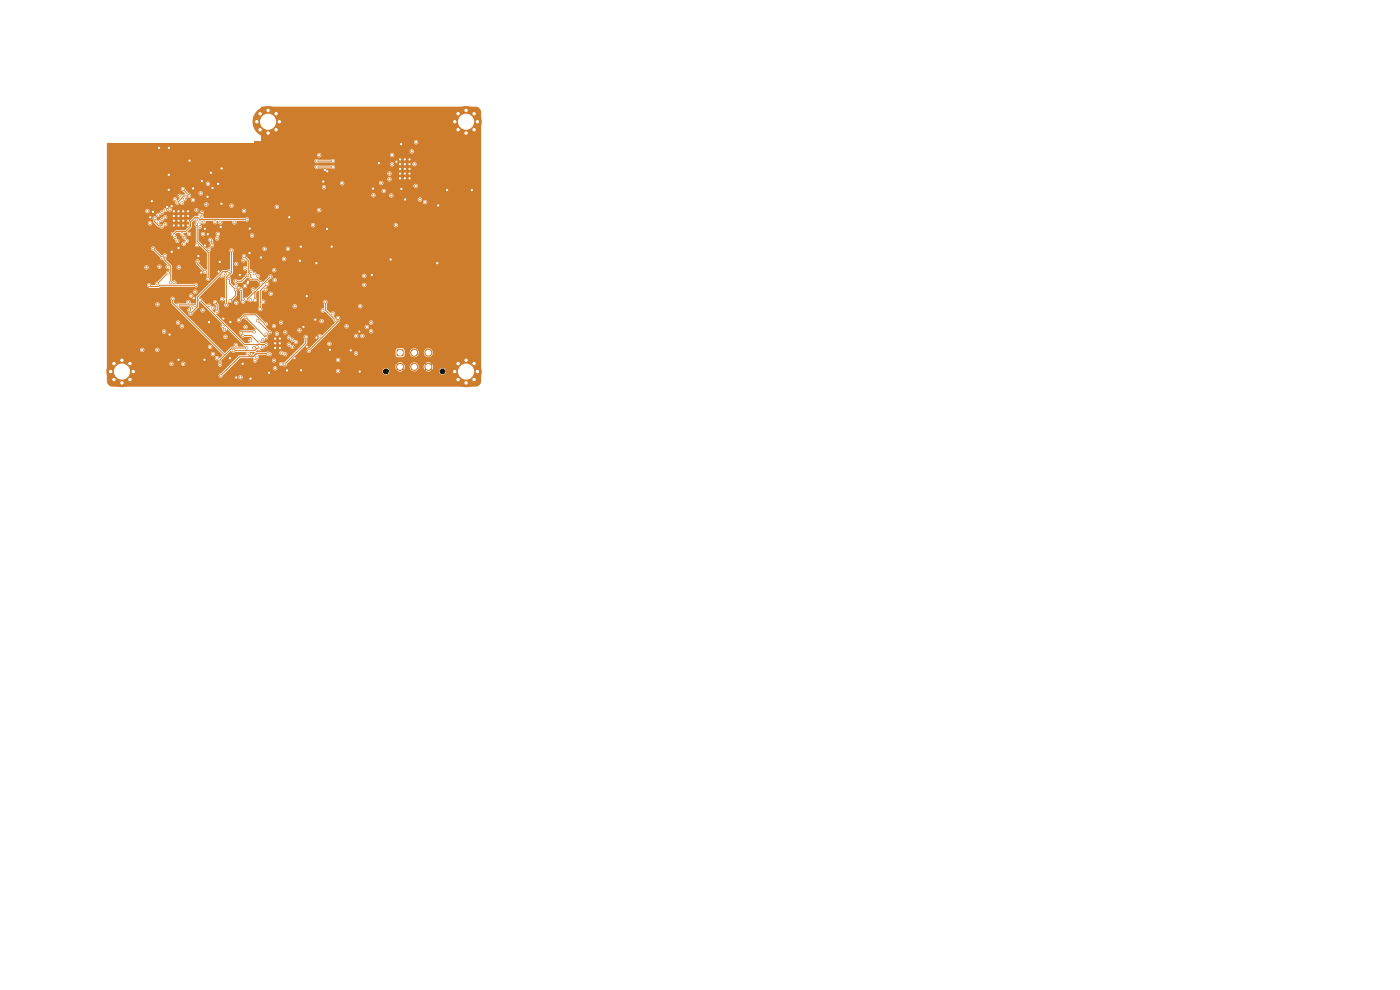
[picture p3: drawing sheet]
<svg xmlns="http://www.w3.org/2000/svg" width="297mm" height="210mm" viewBox="0 0 297 210" stroke-linecap="round" stroke-linejoin="round" font-family="sans-serif">
<g fill="#ce7d2c" stroke="#ce7d2c" stroke-width=".21">
<circle cx="96.5" cy="78.8" r=".4"/>
<circle cx="97.2" cy="77.1" r=".4"/>
<circle cx="97.2" cy="80.5" r=".4"/>
<circle cx="98.9" cy="76.4" r=".4"/>
<circle cx="98.9" cy="78.8" r="3.2"/>
<circle cx="98.9" cy="81.2" r=".4"/>
<circle cx="100.6" cy="77.1" r=".4"/>
<circle cx="100.6" cy="80.5" r=".4"/>
<circle cx="101.3" cy="78.8" r=".4"/>
<circle cx="54.5" cy="25.8" r=".4"/>
<circle cx="55.2" cy="24.1" r=".4"/>
<circle cx="55.2" cy="27.5" r=".4"/>
<circle cx="56.9" cy="23.4" r=".4"/>
<circle cx="56.9" cy="25.8" r="3.2"/>
<circle cx="56.9" cy="28.2" r=".4"/>
<circle cx="58.6" cy="24.1" r=".4"/>
<circle cx="58.6" cy="27.5" r=".4"/>
<circle cx="59.3" cy="25.8" r=".4"/>
<circle cx="23.5" cy="78.8" r=".4"/>
<circle cx="24.2" cy="77.1" r=".4"/>
<circle cx="24.2" cy="80.5" r=".4"/>
<circle cx="25.9" cy="76.4" r=".4"/>
<circle cx="25.9" cy="78.8" r="3.2"/>
<circle cx="25.9" cy="81.2" r=".4"/>
<circle cx="27.6" cy="77.1" r=".4"/>
<circle cx="27.6" cy="80.5" r=".4"/>
<circle cx="28.3" cy="78.8" r=".4"/>
</g>
<path d="M84.2 74.1h1.4v1.4h-1.4z" fill="#ce7d2c"/>
<g fill="#ce7d2c" stroke="#ce7d2c" stroke-width=".21">
<circle cx="87.9" cy="74.8" r=".75"/>
<circle cx="90.9" cy="74.8" r=".75"/>
<circle cx="84.9" cy="77.8" r=".75"/>
<circle cx="87.9" cy="77.8" r=".75"/>
<circle cx="90.9" cy="77.8" r=".75"/>
<circle cx="96.5" cy="25.8" r=".4"/>
<circle cx="97.2" cy="24.1" r=".4"/>
<circle cx="97.2" cy="27.5" r=".4"/>
<circle cx="98.9" cy="23.4" r=".4"/>
<circle cx="98.9" cy="25.8" r="3.2"/>
<circle cx="98.9" cy="28.2" r=".4"/>
<circle cx="100.6" cy="24.1" r=".4"/>
<circle cx="100.6" cy="27.5" r=".4"/>
<circle cx="101.3" cy="25.8" r=".4"/>
<circle cx="56.5" cy="70.9" r=".25"/>
<circle cx="62" cy="73.6" r=".22"/>
<circle cx="80.4" cy="34.6" r=".25"/>
<circle cx="68.9" cy="36.1" r=".25"/>
<circle cx="46.6" cy="55.6" r=".25"/>
<circle cx="86.9" cy="37.8" r=".25"/>
<circle cx="84.9" cy="37.8" r=".25"/>
<circle cx="67.1" cy="71.6" r=".25"/>
<circle cx="52.5" cy="60.1" r=".25"/>
<circle cx="43.5" cy="52.1" r=".25"/>
<circle cx="36.9" cy="44.8" r=".25"/>
<circle cx="61.4" cy="46.1" r=".25"/>
<circle cx="36.9" cy="46.8" r=".25"/>
<circle cx="82.9" cy="55.1" r=".25"/>
<circle cx="74.4" cy="74.3" r=".25"/>
<circle cx="38.9" cy="45.8" r=".25"/>
<circle cx="59.4" cy="72.8" r=".25"/>
<circle cx="37.9" cy="52.6" r=".25"/>
<circle cx="37.9" cy="47.8" r=".25"/>
<circle cx="39.9" cy="44.8" r=".25"/>
<circle cx="78.9" cy="58.3" r=".25"/>
<circle cx="65.1" cy="62.8" r=".25"/>
<circle cx="35.8" cy="31.4" r=".25"/>
<circle cx="85.9" cy="33.8" r=".25"/>
<circle cx="59.4" cy="71.8" r=".25"/>
<circle cx="85.9" cy="34.8" r=".25"/>
<circle cx="46.4" cy="57.6" r=".25"/>
<circle cx="45.1" cy="39.9" r=".25"/>
<circle cx="33.8" cy="31.4" r=".25"/>
<circle cx="58.4" cy="72.8" r=".25"/>
<circle cx="39.9" cy="46.8" r=".25"/>
<circle cx="85.9" cy="35.8" r=".25"/>
<circle cx="44" cy="41.7" r=".25"/>
<circle cx="46.3" cy="39" r=".25"/>
<circle cx="55.4" cy="54.6" r=".25"/>
<circle cx="63.9" cy="78.6" r=".25"/>
<circle cx="39.9" cy="45.8" r=".25"/>
<circle cx="63.8" cy="52.3" r=".25"/>
<circle cx="85.1" cy="40.1" r=".25"/>
<circle cx="44.1" cy="49.7" r=".25"/>
<circle cx="35.8" cy="37.1" r=".25"/>
<circle cx="36" cy="71" r=".25"/>
<circle cx="38.9" cy="47.8" r=".25"/>
<circle cx="100.1" cy="40.3" r=".25"/>
<circle cx="50.1" cy="80.1" r=".25"/>
<circle cx="53.1" cy="80.3" r=".25"/>
<circle cx="42.1" cy="54.3" r=".25"/>
<circle cx="41" cy="40" r=".25"/>
<circle cx="59.4" cy="73.8" r=".25"/>
<circle cx="36.9" cy="47.8" r=".25"/>
<circle cx="58.4" cy="73.8" r=".25"/>
<circle cx="41.1" cy="63.3" r=".25"/>
<circle cx="85.9" cy="36.8" r=".25"/>
<circle cx="68.6" cy="38.5" r=".25"/>
<circle cx="70.4" cy="52.3" r=".25"/>
<circle cx="86.9" cy="34.8" r=".25"/>
<circle cx="84.9" cy="34.8" r=".25"/>
<circle cx="50.6" cy="61" r=".25"/>
<circle cx="38.9" cy="46.8" r=".25"/>
<circle cx="60.9" cy="78.6" r=".25"/>
<circle cx="69.4" cy="48.6" r=".25"/>
<circle cx="84.9" cy="36.8" r=".25"/>
<circle cx="86.9" cy="35.8" r=".25"/>
<circle cx="42.7" cy="57.8" r=".25"/>
<circle cx="47.4" cy="67.6" r=".25"/>
<circle cx="62.5" cy="76" r=".25"/>
<circle cx="50.9" cy="58.3" r=".25"/>
<circle cx="92.8" cy="55.8" r=".25"/>
<circle cx="52.6" cy="59.8" r=".25"/>
<circle cx="38.9" cy="44.8" r=".25"/>
<circle cx="40.2" cy="34.1" r=".25"/>
<circle cx="46.8" cy="48.1" r=".25"/>
<circle cx="37.9" cy="46.8" r=".25"/>
<circle cx="32.5" cy="44.9" r=".25"/>
<circle cx="85.1" cy="30.6" r=".25"/>
<circle cx="47" cy="35.7" r=".25"/>
<circle cx="53" cy="48.5" r=".25"/>
<circle cx="31.9" cy="46.1" r=".25"/>
<circle cx="85.9" cy="37.8" r=".25"/>
<circle cx="36.9" cy="45.8" r=".25"/>
<circle cx="37.9" cy="76.3" r=".25"/>
<circle cx="84.9" cy="33.8" r=".25"/>
<circle cx="76.2" cy="70.3" r=".22"/>
<circle cx="63.6" cy="55.3" r=".25"/>
<circle cx="86" cy="42.3" r=".25"/>
<circle cx="53.4" cy="75.1" r=".22"/>
<circle cx="35.5" cy="43.9" r=".25"/>
<circle cx="64.4" cy="69.3" r=".25"/>
<circle cx="43.5" cy="48.5" r=".25"/>
<circle cx="76.3" cy="78.8" r=".25"/>
<circle cx="48.9" cy="68.3" r=".25"/>
<circle cx="35.8" cy="40.3" r=".25"/>
<circle cx="47" cy="43.2" r=".25"/>
<circle cx="48.8" cy="76" r=".25"/>
<circle cx="39.9" cy="47.8" r=".25"/>
<circle cx="94.8" cy="40.3" r=".25"/>
<circle cx="37.9" cy="44.8" r=".25"/>
<circle cx="84.1" cy="34.3" r=".25"/>
<circle cx="36.4" cy="53.4" r=".25"/>
<circle cx="93" cy="43.6" r=".25"/>
<circle cx="44.7" cy="36.7" r=".25"/>
<circle cx="32.2" cy="42.7" r=".25"/>
<circle cx="42.8" cy="38.4" r=".25"/>
<circle cx="69.4" cy="36.3" r=".25"/>
<circle cx="65.1" cy="73.5" r=".25"/>
<circle cx="43.4" cy="76.3" r=".25"/>
<circle cx="70" cy="74.2" r=".25"/>
<circle cx="52.9" cy="53.7" r=".25"/>
<circle cx="67.1" cy="55.8" r=".25"/>
<circle cx="44.3" cy="68.3" r=".25"/>
<circle cx="37.9" cy="45.8" r=".25"/>
<circle cx="58.4" cy="71.8" r=".25"/>
<circle cx="86.9" cy="36.8" r=".25"/>
<circle cx="57.1" cy="79.1" r=".25"/>
<circle cx="86.9" cy="33.8" r=".25"/>
<circle cx="51.5" cy="77.2" r=".25"/>
<circle cx="84.9" cy="35.8" r=".25"/>
<circle cx="66.9" cy="67.8" r=".25"/>
<circle cx="36.4" cy="43.7" r=".25"/>
<circle cx="79.1" cy="40" r=".25"/>
<circle cx="67.7" cy="32.9" r=".25"/>
<circle cx="40.2" cy="65.8" r=".25"/>
<circle cx="62" cy="72.1" r=".23"/>
<circle cx="58.2" cy="57.3" r=".25"/>
<circle cx="45.2" cy="75.1" r=".25"/>
<circle cx="41.4" cy="61.9" r=".25"/>
<circle cx="46" cy="76" r=".25"/>
<circle cx="61.1" cy="52.8" r=".25"/>
<circle cx="40.6" cy="62.7" r=".25"/>
<circle cx="32.5" cy="52.7" r=".25"/>
<circle cx="63.5" cy="70.1" r=".25"/>
<circle cx="43" cy="65.8" r=".25"/>
<circle cx="57.4" cy="58.7" r=".25"/>
<circle cx="60.3" cy="54.9" r=".25"/>
<circle cx="34.4" cy="54.7" r=".25"/>
<circle cx="52.2" cy="63.4" r=".25"/>
<circle cx="54.1" cy="63.6" r=".25"/>
<circle cx="67.7" cy="44.6" r=".25"/>
<circle cx="42.4" cy="48.1" r=".22"/>
<circle cx="83.2" cy="32.9" r=".25"/>
<circle cx="77.3" cy="60.5" r=".25"/>
<circle cx="37.9" cy="56.7" r=".25"/>
<circle cx="76.4" cy="65" r=".25"/>
<circle cx="83.2" cy="34.9" r=".25"/>
<circle cx="77.3" cy="58.5" r=".25"/>
<circle cx="57.4" cy="62.3" r=".25"/>
<circle cx="62.5" cy="65" r=".25"/>
<circle cx="45.6" cy="64.1" r=".25"/>
<circle cx="44.4" cy="64.8" r=".22"/>
<circle cx="46.1" cy="66.1" r=".25"/>
<circle cx="58.3" cy="59.4" r=".25"/>
<circle cx="58.1" cy="69.2" r=".22"/>
<circle cx="57.2" cy="70.5" r=".23"/>
<circle cx="54.7" cy="68" r=".25"/>
<circle cx="41.7" cy="47.6" r=".23"/>
<circle cx="56.5" cy="71.6" r=".22"/>
<circle cx="44.2" cy="59.1" r=".25"/>
<circle cx="52.1" cy="67.3" r=".25"/>
<circle cx="55.7" cy="72.1" r=".23"/>
<circle cx="34.3" cy="45.1" r=".22"/>
<circle cx="56.1" cy="52.8" r=".25"/>
<circle cx="55.8" cy="64" r=".25"/>
<circle cx="46.1" cy="50.6" r=".25"/>
<circle cx="56.3" cy="61.4" r=".25"/>
<circle cx="51.5" cy="71.2" r=".25"/>
<circle cx="34.3" cy="46.6" r=".23"/>
<circle cx="33.8" cy="56.6" r=".25"/>
<circle cx="55" cy="72.6" r=".22"/>
<circle cx="37" cy="59.9" r=".25"/>
<circle cx="35.6" cy="56.6" r=".25"/>
<circle cx="42.4" cy="63.6" r=".25"/>
<circle cx="35.1" cy="46.1" r=".22"/>
<circle cx="56.5" cy="73.1" r=".22"/>
<circle cx="54.5" cy="73.6" r=".25"/>
<circle cx="49.5" cy="74.4" r=".25"/>
<circle cx="33.6" cy="45.6" r=".23"/>
<circle cx="55.7" cy="73.6" r=".22"/>
<circle cx="36.2" cy="59.9" r=".25"/>
<circle cx="52.3" cy="73.8" r=".25"/>
<circle cx="46.7" cy="77.3" r=".25"/>
<circle cx="36.6" cy="63.4" r=".25"/>
<circle cx="35" cy="54.2" r=".25"/>
<circle cx="35.1" cy="47.6" r=".22"/>
<circle cx="55" cy="74.1" r=".23"/>
<circle cx="46.8" cy="79.7" r=".25"/>
<circle cx="42.8" cy="45.1" r=".22"/>
<circle cx="49.1" cy="53.1" r=".25"/>
<circle cx="47.6" cy="69.9" r=".25"/>
<circle cx="52.6" cy="75" r=".25"/>
<circle cx="56.8" cy="75" r=".25"/>
<circle cx="48" cy="64.7" r=".25"/>
<circle cx="57.2" cy="75.1" r=".22"/>
<circle cx="75.5" cy="75" r=".25"/>
<circle cx="53.9" cy="73.8" r=".25"/>
<circle cx="58.1" cy="76.5" r=".22"/>
<circle cx="70.6" cy="66.5" r=".25"/>
<circle cx="52.1" cy="69.4" r=".25"/>
<circle cx="59.7" cy="74.9" r=".25"/>
<circle cx="69.9" cy="72.9" r=".25"/>
<circle cx="59.6" cy="77.2" r=".22"/>
<circle cx="50" cy="73.2" r=".25"/>
<circle cx="71.7" cy="67.5" r=".25"/>
<circle cx="65.5" cy="74.4" r=".25"/>
<circle cx="60.5" cy="75.1" r=".22"/>
<circle cx="54.1" cy="76.5" r=".25"/>
<circle cx="51" cy="80" r=".25"/>
<circle cx="61.3" cy="73.1" r=".23"/>
<circle cx="44.6" cy="73.6" r=".25"/>
<circle cx="62.8" cy="72.6" r=".22"/>
<circle cx="67.8" cy="71.3" r=".25"/>
<circle cx="61.3" cy="71.6" r=".22"/>
<circle cx="33.4" cy="64.6" r=".25"/>
<circle cx="50.7" cy="67.9" r=".25"/>
<circle cx="35.7" cy="57.9" r=".25"/>
<circle cx="47.3" cy="69.2" r=".25"/>
<circle cx="37.8" cy="68.4" r=".25"/>
<circle cx="38.6" cy="69.2" r=".25"/>
<circle cx="56.4" cy="68.7" r=".25"/>
<circle cx="33.4" cy="60.2" r=".25"/>
<circle cx="37.1" cy="50.4" r=".22"/>
<circle cx="60.5" cy="70.5" r=".22"/>
<circle cx="58.7" cy="70.8" r=".25"/>
<circle cx="54.5" cy="75.8" r=".25"/>
<circle cx="59.6" cy="68.4" r=".23"/>
<circle cx="40.1" cy="41.5" r=".22"/>
<circle cx="44.3" cy="52.9" r=".25"/>
<circle cx="38.8" cy="40.1" r=".25"/>
<circle cx="37.6" cy="43" r=".23"/>
<circle cx="39" cy="51.7" r=".25"/>
<circle cx="31.8" cy="47.4" r=".25"/>
<circle cx="31.3" cy="44.8" r=".25"/>
<circle cx="33.6" cy="47.1" r=".22"/>
<circle cx="39.1" cy="50.4" r=".22"/>
<circle cx="48.6" cy="57.6" r=".23"/>
<circle cx="34.8" cy="70.3" r=".25"/>
<circle cx="36.4" cy="77.2" r=".25"/>
<circle cx="40.4" cy="66.5" r=".25"/>
<circle cx="38.9" cy="77.2" r=".25"/>
<circle cx="54" cy="58.1" r=".22"/>
<circle cx="54.7" cy="58.6" r=".22"/>
<circle cx="50.1" cy="60.6" r=".22"/>
<circle cx="50" cy="59.7" r=".25"/>
<circle cx="45.1" cy="65.3" r=".22"/>
<circle cx="40.6" cy="65.3" r=".23"/>
<circle cx="52.5" cy="58.4" r=".25"/>
<circle cx="40" cy="64.1" r=".25"/>
<circle cx="31.1" cy="56.7" r=".25"/>
<circle cx="47.1" cy="63.5" r=".25"/>
<circle cx="41.7" cy="46.6" r=".23"/>
<circle cx="51.6" cy="55.3" r=".23"/>
<circle cx="52" cy="56.9" r=".25"/>
<circle cx="66.4" cy="47.8" r=".25"/>
<circle cx="84" cy="47.8" r=".25"/>
<circle cx="53.1" cy="63.6" r=".25"/>
<circle cx="53.1" cy="72.2" r=".25"/>
<circle cx="52" cy="60.7" r=".25"/>
<circle cx="90.2" cy="42.9" r=".25"/>
<circle cx="89.1" cy="42.3" r=".25"/>
<circle cx="68.5" cy="65.9" r=".25"/>
<circle cx="69" cy="64.1" r=".25"/>
<circle cx="71.2" cy="67.9" r=".25"/>
<circle cx="53.5" cy="50" r=".25"/>
<circle cx="38.6" cy="49.6" r=".23"/>
<circle cx="51.5" cy="64" r=".25"/>
<circle cx="51.1" cy="61.4" r=".22"/>
<circle cx="42.8" cy="46.1" r=".22"/>
<circle cx="46.2" cy="49.6" r=".25"/>
<circle cx="42.4" cy="45.6" r=".22"/>
<circle cx="43.8" cy="43.4" r=".25"/>
<circle cx="71.7" cy="76.4" r=".25"/>
<circle cx="71.7" cy="78.7" r=".25"/>
<circle cx="64.9" cy="71.5" r=".25"/>
<circle cx="47.8" cy="71.4" r=".25"/>
<circle cx="68.2" cy="68.1" r=".25"/>
<circle cx="60.4" cy="77.3" r=".25"/>
<circle cx="58.4" cy="78.1" r=".25"/>
<circle cx="87.9" cy="34.8" r=".25"/>
<circle cx="87.4" cy="32.1" r=".25"/>
<circle cx="49.7" cy="47.2" r=".25"/>
<circle cx="72.6" cy="38.9" r=".25"/>
<circle cx="68.7" cy="39.7" r=".25"/>
<circle cx="46.7" cy="47.2" r=".25"/>
<circle cx="44.6" cy="50.9" r=".25"/>
<circle cx="44.9" cy="52" r=".25"/>
<circle cx="42.4" cy="47.1" r=".22"/>
<circle cx="76.9" cy="71.3" r=".25"/>
<circle cx="73.5" cy="69.2" r=".25"/>
<circle cx="75.6" cy="71.3" r=".25"/>
<circle cx="77.8" cy="69.4" r=".25"/>
<circle cx="88.2" cy="39.4" r=".25"/>
<circle cx="88.3" cy="30.2" r=".25"/>
<circle cx="78.7" cy="68.4" r=".25"/>
<circle cx="78.7" cy="70.3" r=".25"/>
<circle cx="50.1" cy="56" r=".22"/>
<circle cx="43.1" cy="49.7" r=".25"/>
<circle cx="51.8" cy="44.7" r=".25"/>
<circle cx="45.6" cy="47.1" r=".25"/>
<circle cx="51.8" cy="54.4" r=".25"/>
<circle cx="53.2" cy="59.1" r=".23"/>
<circle cx="55.3" cy="60" r=".25"/>
<circle cx="40.1" cy="49.6" r=".22"/>
<circle cx="49.1" cy="43.6" r=".25"/>
<circle cx="55.2" cy="65.6" r=".25"/>
<circle cx="56.7" cy="60.2" r=".25"/>
<circle cx="38.6" cy="43" r=".23"/>
<circle cx="38.1" cy="41.5" r=".22"/>
<circle cx="44.1" cy="39" r=".25"/>
<circle cx="67.2" cy="34.2" r=".25"/>
<circle cx="70.6" cy="34.2" r=".25"/>
<circle cx="42.6" cy="41" r=".25"/>
<circle cx="32.8" cy="46.3" r=".25"/>
<circle cx="34.3" cy="48.1" r=".22"/>
<circle cx="67.2" cy="35.4" r=".25"/>
<circle cx="70.6" cy="35.4" r=".25"/>
<circle cx="36.6" cy="49.6" r=".23"/>
<circle cx="52.4" cy="46.6" r=".25"/>
<circle cx="58.7" cy="43.9" r=".25"/>
<circle cx="39.1" cy="42.3" r=".22"/>
<circle cx="36" cy="44.4" r=".25"/>
<circle cx="35.1" cy="44.6" r=".22"/>
<circle cx="40.9" cy="42.4" r=".25"/>
<circle cx="41.4" cy="64.8" r=".22"/>
<circle cx="37.8" cy="64.7" r=".25"/>
<circle cx="41.9" cy="55.5" r=".25"/>
<circle cx="50.1" cy="64.2" r=".25"/>
<circle cx="43.5" cy="57.6" r=".25"/>
<circle cx="37.6" cy="51.1" r=".22"/>
<circle cx="39.6" cy="51.1" r=".22"/>
<circle cx="41.8" cy="52" r=".25"/>
<circle cx="33.4" cy="74.2" r=".25"/>
<circle cx="30.2" cy="74.2" r=".25"/>
<circle cx="53.7" cy="61.4" r=".25"/>
<circle cx="53.2" cy="57.6" r=".23"/>
<circle cx="37.1" cy="42.3" r=".22"/>
<circle cx="51.1" cy="70.6" r=".25"/>
<circle cx="53.9" cy="70.4" r=".25"/>
<circle cx="80.9" cy="38.8" r=".25"/>
<circle cx="82.6" cy="36.8" r=".25"/>
<circle cx="83" cy="41.5" r=".25"/>
<circle cx="81.4" cy="40.5" r=".25"/>
<circle cx="47.8" cy="58.1" r=".23"/>
<circle cx="41.6" cy="60.5" r=".25"/>
<circle cx="31.6" cy="60.5" r=".25"/>
<circle cx="47" cy="58.6" r=".23"/>
<circle cx="48.6" cy="59.1" r=".23"/>
<circle cx="48.8" cy="63.8" r=".25"/>
<circle cx="50" cy="61.4" r=".25"/>
<circle cx="43.2" cy="47.1" r=".25"/>
<circle cx="41.7" cy="44.6" r=".23"/>
<circle cx="82.6" cy="38" r=".25"/>
<circle cx="79.2" cy="41.4" r=".25"/>
</g>
<g fill="none" stroke="#ce7d2c" stroke-width=".21">
<path d="M67.2 34.2h3.4M67.2 35.4h3.4M32.5 52.7l1.9 2M32.8 46.3v.8l.9 .8h.4M35 54.2v1l1.2 1.3v3.4M35.7 57.9l-2.3 2.3M36.4 43.7l1 1h.3M36.7 48l-.6 .7v1.7l1.8 1.8v.4M38.8 40.1l1.3 1.4M40.1 41.6h-1.1l-1.4 1.4M41.8 47.8v3.4l2.4 2.3v5.6M41.9 55.5v.5l1.6 1.6"/>
<path d="M43.5 48.5v.6l.6 .6M43.9 49.9l-.4 .4v1.8M44.6 50.9l.3 .3v.8M48.3 57.6h-1l-5.4 5.4v2.1l-1.5 1.4M48.7 59.3v.9l1.3 1.2v1.3l-1.2 1.1M49.1 53.1v4.7l-1.1 1v5.9M51.8 54.4l.9 .9v2.5l.5 .5v.5M52.4 46.6h-10l-.5-.5h-.5l-1 1v1l-1 1h-2l-.5 .5M52.5 58.4l-1.2 1.3h-1.3M53.4 59.2h1.2l.7 .8M57.4 58.7l-3.3 3.3M31.6 60.5l.3 .3h1.7l.3-.3h7.7"/>
<path d="M36.6 63.4v.9l11 10.9M37.8 64.7h3.4M42.4 63.6l9.5 9.5h4.3M45.6 64.1l.5 .5v1.5M50.7 67.9l1.2-1.1h2.3l2 1.9h.2M51.3 61.6v2.1l.2 .3M51.5 71.2h1.8l1.4 1.4M52.1 67.3l4.2 4.1M52.3 73.8h-3.1l-2.5 2.5v1M52.5 60.1h-.8l-1.1 1.1v2.6l2.5 2.6h1.8l2.7 2.7v1l.5 .5v1.2M52.6 75l.5 .7M53.9 70.4h-2.6l-.2 .2"/>
<path d="M54.1 62v1.6M54.1 62l-1.6 1.4h-.3M54.4 75l-.6 .7h-3l-4 4M54.5 73.6v.4l-.4 .4h-4.6M54.7 68l2.3 2.4M56.7 60.2l-1.5 1.5v3.9M56.8 75h-2.5l-.7 .7M64.9 71.5v1.3l-4.5 4.5M69 64.1v1.7l2.2 2.1M71.7 67.5v.7l-6.2 6.2"/>
</g>
<g fill="#ce7d2c">
<path d="M53 74.7h1l.1 .1-.6 .5-.2 .1-.3-.3z"/>
<path d="M38 65.1l2.2-.1v.3a.59 .59 0 0 0-.5 .4 .59 .59 0 0 0 .3 .7 .47 .47 0 0 0 .4 .6 .47 .47 0 0 0 .5-.6l.7-.6h.9a.45 .45 0 0 0 .6 .5 .45 .45 0 0 0 .2-.8 .45 .45 0 0 0-.8 .2l-.9 .1 .6-.7v-1h.3l4.6 4.6a.58 .58 0 0 0-.3 .6 .58 .58 0 0 0 .4 .5 .48 .48 0 0 0 .4 .6 .48 .48 0 0 0 .5-.6l3.6 3.5 .3 .1-.1 .1h-1.5a.51 .51 0 0 0-.4-.8 .51 .51 0 0 0-.4 .8l-.6 .1-1.4 1.3-3.5-3.5h3.3a.45 .45 0 0 0 .6 .5 .45 .45 0 0 0 .2-.8 .45 .45 0 0 0-.8 .2l-3.3 .1-6.1-6.2z"/>
<path d="M22.7 30.4l31.2-.1v-.2h33.9v.1a.45 .45 0 0 0 .7 .4 .45 .45 0 0 0 0-.8 .45 .45 0 0 0-.7 .3l-33.9-.1 1.5-.1v-7.3h45.5a1.2 1.2 0 0 1 1.2 1.2v57a1.2 1.2 0 0 1-1.2 1.2h-77a1.2 1.2 0 0 1-1.2-1.2v-3.7h13.2a.45 .45 0 0 0 .5 .5 .45 .45 0 0 0 .4-.5h1.6v.1a.45 .45 0 0 0 .7 .4 .45 .45 0 0 0 0-.8 .45 .45 0 0 0-.7 .3h-1.6l-.4-.4-.3 .1-.2 .3h-13.2v-2h22a.46 .46 0 0 0 .6 .5 .46 .46 0 0 0 .2-.8 .46 .46 0 0 0-.8 .2l-22 .1v-.9h7a.45 .45 0 0 0 .5 .5 .45 .45 0 0 0 .4-.5h2.3v.1a.45 .45 0 0 0 .7 .3 .45 .45 0 0 0 0-.8 .45 .45 0 0 0-.7 .4h-2.3l-.4-.4-.3 .1-.2 .3h-7v-.7h21.4a.45 .45 0 0 0 .6 .5 .45 .45 0 0 0 .2-.7 .45 .45 0 0 0-.7 .1l-21.5 .1v-3.2h11.7a.45 .45 0 0 0 .6 .5 .45 .45 0 0 0 .2-.8 .45 .45 0 0 0-.8 .2l-11.7 .1v-1.1h15.4a.45 .45 0 0 0 .6 .5 .45 .45 0 0 0 .2-.8 .45 .45 0 0 0-.8 .2l-15.4 .1v-.8h14.6a.46 .46 0 0 0 .6 .5 .46 .46 0 0 0 .2-.8 .46 .46 0 0 0-.8 .2l-14.6 .1v-3.9h10.3a.46 .46 0 0 0 .5 .5 .46 .46 0 0 0 .3-.7 .46 .46 0 0 0-.8 .2h-10.3v-1.2h13.5l.2 1.1 10.8 10.9-.6 .7a.5 .5 0 0 0-.6-.5 .5 .5 0 0 0-.4 .6 .57 .57 0 0 0 .8 .3v.6a.47 .47 0 0 0 0 .7 .47 .47 0 0 0 .7-.1 .47 .47 0 0 0-.1-.7v-.5l1.9-1.9h.2a.48 .48 0 0 0 .8 .2h2.2l.1 .6-1.6 .1-3.8 3.8a.45 .45 0 0 0-.4 .7 .45 .45 0 0 0 .8 .1h3.4v.1a.45 .45 0 0 0 .7 .3 .45 .45 0 0 0 0-.8 .45 .45 0 0 0-.7 .4h-3.4l.1-.4 1-.9h23v.1a.45 .45 0 0 0 .5 .4 .45 .45 0 0 0 .4-.5h9v.1a.71 .71 0 0 0 1.1 .6 .71 .71 0 0 0 0-1.2 .71 .71 0 0 0-1.1 .5h-9a.45 .45 0 0 0-.5-.4 .45 .45 0 0 0-.4 .4h-23l.6-.6h9v.1a.45 .45 0 0 0 .7 .3 .45 .45 0 0 0 0-.8h25.3l.2 .7 .3-.3 .2 .2-.3 .3 .5 .2 .7-.2-.4-.3 .2-.2 .4 .3 .2-.7h1v.2a.95 .95 0 0 0 1.1 .9 .95 .95 0 0 0 .8-1.1h1.1l.2 .7 .3-.3 .2 .2-.3 .3 .3 .2 2.6-.1a.71 .71 0 0 0 .9 .7 .71 .71 0 0 0 .3-1.2 .71 .71 0 0 0-1.2 .4v.1h-1.8l.1-.1-.4-.3 .2-.2 .4 .3 .1-.9-.1-.3-.4 .4-.2-.2 .4-.4-.5-.2-.7 .2 .3 .4-.2 .2-.3-.4-.2 .5h-1.1a.95 .95 0 0 0-.9-.8 .95 .95 0 0 0-1 .8h-1l-.2-.5-.4 .4-.2-.2 .4-.4-.5-.2-.7 .2 .3 .4-.2 .2-.3-.4-.2 .5h-25.4a.45 .45 0 0 0-.6 .4h-9l.9-.9h9.4l.3 .4h.4a.56 .56 0 0 0 .6 .1 .56 .56 0 0 0 .4-.5l.9-.9h9.5a.46 .46 0 0 0 .5 .5 .46 .46 0 0 0 .3-.7 .46 .46 0 0 0-.8 .1l-9.5 .1 1.4-1.4h11.9a.45 .45 0 0 0 .6 .5 .45 .45 0 0 0 .2-.7 .45 .45 0 0 0-.8 .1l-11.9 .1 .6-.6h1.3a.48 .48 0 0 0 .5 .5 .48 .48 0 0 0 .4-.5h17.9v1.1l.4 .4 1.3-.1 .2-.3v-.7h1.1v.2a.96 .96 0 0 0 1.1 .9 .96 .96 0 0 0 .8-1.1h1.1v.2a.96 .96 0 0 0 1.5 .7 .96 .96 0 0 0 0-1.6 .96 .96 0 0 0-1.5 .7h-1.1v-.2a.96 .96 0 0 0-1-.6 .96 .96 0 0 0-.9 .8h-1.1v-.6l-.4-.2h-1.1l-.4 .4h-17.9l1.4-1.4h2a.45 .45 0 0 0 .6 .5 .45 .45 0 0 0 .2-.8 .45 .45 0 0 0-.8 .2l-2 .1 1.7-1.7h6v.1a.45 .45 0 0 0 .5 .4 .45 .45 0 0 0 .4-.5h.4v.1a.45 .45 0 0 0 .7 .4 .45 .45 0 0 0 0-.8 .45 .45 0 0 0-.7 .3h-.4l-.3-.4a.45 .45 0 0 0-.6 .4h-6l1-1h8.2v.1a.45 .45 0 0 0 .7 .4 .45 .45 0 0 0 0-.8 .45 .45 0 0 0-.7 .3h-8.2l1-1h2v.1a.45 .45 0 0 0 .4 .4 .45 .45 0 0 0 .5-.4h3.4v.1a.45 .45 0 0 0 .7 .4 .45 .45 0 0 0 0-.8 .45 .45 0 0 0-.7 .3h-3.4a.45 .45 0 0 0-.4-.5 .45 .45 0 0 0-.5 .4h-2l.8-.8h6.4v.1a.45 .45 0 0 0 .7 .3 .45 .45 0 0 0 0-.8 .45 .45 0 0 0-.7 .4h-6.4l.1-.6a.48 .48 0 0 0-.1-.8 .48 .48 0 0 0-.7 .5l-.5-.5a.51 .51 0 0 0 .2-.8 .51 .51 0 0 0-.8 .2l-.7-.7-.1-.8h6.7a.45 .45 0 0 0 .6 .5 .45 .45 0 0 0 .2-.7 .45 .45 0 0 0-.8 .1v.1h-6.7v-.5a.46 .46 0 0 0 0-.7 .46 .46 0 0 0-.7 .1 .46 .46 0 0 0 .1 .7v.9a.5 .5 0 0 0-.6 .3 .5 .5 0 0 0 .2 .6 .5 .5 0 0 0 .7-.2l1.7 1.8 .3 .5-2.7 2.8a.49 .49 0 0 0-.8-.2 .49 .49 0 0 0 .2 .8l-2.6 2.5h-1.3l1.4-1.4v-1a.47 .47 0 0 0 0-.7 .47 .47 0 0 0-.7 0 .47 .47 0 0 0 .1 .7v.8l-4.2 4.1a.64 .64 0 0 1-.8 0l-.4 .4h-9.4l1.2-1.2h2.8a.52 .52 0 0 0-.1 .7 .52 .52 0 0 0 .7 .1l.2-.4h3.1v.1a.43 .43 0 0 0 .7 .3 .43 .43 0 0 0 0-.7 .43 .43 0 0 0-.7 .3h-3.1v-.1a.56 .56 0 0 0 .2-.9l1.6-.1 .5 .2a.45 .45 0 0 0 .6-.1 .45 .45 0 0 0 0-.6h1.8v.1a.71 .71 0 0 0 .8 .4 .46 .46 0 0 0 .7 .1 .46 .46 0 0 0 .1-.6 .46 .46 0 0 0-.7 0l-.4-.4-.4 .1-.1 .3h-1.8l-.6-.2-.5 .1h-2.1l.2-.4a.56 .56 0 0 0 .6 .2 .56 .56 0 0 0 .4-.5h.4l.3-.5h.2a.43 .43 0 0 0 .5-.5h3.9v.1a.51 .51 0 0 0 .8 .4 .46 .46 0 0 0 .5 .5 .46 .46 0 0 0 .4-.7 .46 .46 0 0 0-.8-.1 .45 .45 0 0 0-.3-.5 .45 .45 0 0 0-.6 .3h-3.9l-.4-.4-1.1 .2v-.3a.67 .67 0 0 0 .9-.5 .43 .43 0 0 0 .6-.5h3.9l.2 .4 .6 .1 .2 .4 .5 .1a.46 .46 0 0 0 .5 .5 .46 .46 0 0 0 .4-.7 .46 .46 0 0 0-.7-.1 .6 .6 0 0 0-.8-.6 .43 .43 0 0 0-.4-.4 .43 .43 0 0 0-.5 .3h-3.9l-.1-.2 .2-.4h.4l.2-.2h.7v.1a.45 .45 0 0 0 .6 .4 .45 .45 0 0 0 .1-.8h1.1v.2a.43 .43 0 0 0 .7 .3 .43 .43 0 0 0 0-.8 .43 .43 0 0 0-.7 .3l-1.4-.1-.4 .4h-.7a.53 .53 0 0 0-.5-.7h6v.1a.45 .45 0 0 0 .7 .4 .45 .45 0 0 0 0-.8 .45 .45 0 0 0-.7 .3h-6l-.7-.7 .2-.2h1.1v.1a.43 .43 0 0 0 .7 .3 .43 .43 0 0 0 0-.7 .43 .43 0 0 0-.7 .3h-1a.45 .45 0 0 0 0-.7h2.5v.1a.43 .43 0 0 0 .7 .3 .43 .43 0 0 0 0-.7h7.9v.1a.45 .45 0 0 0 .7 .3 .45 .45 0 0 0 0-.8 .45 .45 0 0 0-.7 .4l-8.2-.1-.4 .4h-2.5l-.6-.1-1.8-1.8h-2.5l-1 .9a.47 .47 0 0 0-.5 .5 .47 .47 0 0 0 .5 .5 .47 .47 0 0 0 .4-.6l.4-.3 .6 .3 2 2-.7 .3h-2.2a.53 .53 0 0 0-.6 .4 .53 .53 0 0 0 .4 .6 .48 .48 0 0 0 .3 .5 .48 .48 0 0 0 .5-.1h1.3l.2 .2-.1 .1a.49 .49 0 0 0-.6 .3 .49 .49 0 0 0 .2 .6l-.9 .1-3.5-3.5h3.1a.45 .45 0 0 0 .6 .5 .45 .45 0 0 0 .2-.7 .45 .45 0 0 0-.7 .1l-.1 .1h-3.1l-2.6-2.6v-.2a.49 .49 0 0 0 .6-.2 .49 .49 0 0 0-.1-.6v-1.2l-.3-.4a.46 .46 0 0 0-.5-.4 .46 .46 0 0 0-.4 .5 .46 .46 0 0 0 .5 .4l.1 1.1-.2 .6-.5-.5a.47 .47 0 0 0 .4-.6 .47 .47 0 0 0-.7-.3 .5 .5 0 0 0-.3-.5 .5 .5 0 0 0-.6 .3l-1-1-.2-.4-.4-.2 4.3-4.4a.48 .48 0 0 0 .6 .3 .48 .48 0 0 0 .3-.5l.3 .1-.1 4.6-.1 .1a.47 .47 0 0 0-.7-.2 .47 .47 0 0 0 0 .7 .47 .47 0 0 0 .7-.2l.1 .1v.7a.46 .46 0 0 0 0 .7 .46 .46 0 0 0 .7-.1 .46 .46 0 0 0-.1-.7l.1-.2 .4 .2 .9-.1v.1a.45 .45 0 0 0 .7 .3 .45 .45 0 0 0 0-.8 .45 .45 0 0 0-.7 .4h-.6l.2-.5 1-1v-.9l.1-.3-.1-.4 .3-.5h.9v.1a.45 .45 0 0 0 .7 .4 .45 .45 0 0 0 0-.8 .45 .45 0 0 0-.7 .3h-.9l-.4-.5 1.2-.1 1.1-1.1h.2a.54 .54 0 0 0 .6 .6h1.2l.7 .9-1 1-.4-.4a.52 .52 0 0 0-.5 .4 .52 .52 0 0 0 .3 .6l-1.1 1a.74 .74 0 0 0-.9 .3l-.1-1.7a.45 .45 0 0 0-.3-.6 .45 .45 0 0 0-.5 .3 .45 .45 0 0 0 .3 .6v1.9a.52 .52 0 0 0 .5 .6 .52 .52 0 0 0 .5-.5l.6-.2a.63 .63 0 0 0 1.1 .1 .47 .47 0 0 0 .7 .1 .47 .47 0 0 0 0-.7v-1.1l.5-.4v3.6a.46 .46 0 0 0 0 .6 .46 .46 0 0 0 .7 0 .46 .46 0 0 0-.1-.7v-.3h6.6a.45 .45 0 0 0 .6 .5 .45 .45 0 0 0 .2-.7 .45 .45 0 0 0-.8 .1v.1h-6.6v-.4a.51 .51 0 0 0 .8-.5 .51 .51 0 0 0-.8-.4v-1.3h1.5v.1a.45 .45 0 0 0 .7 .3 .45 .45 0 0 0 0-.8 .45 .45 0 0 0-.7 .4h-1.5v-.5l.3-.3a.51 .51 0 0 0 .8 .2 .51 .51 0 0 0-.2-.8l.7-.5h19.7v.1a.45 .45 0 0 0 .7 .4 .45 .45 0 0 0 0-.8 .45 .45 0 0 0-.7 .3h-19.7v-.3l-.3-.4 .3-.3h.7v.1a.45 .45 0 0 0 .7 .3 .45 .45 0 0 0 0-.8 .45 .45 0 0 0-.7 .4h-.7l.3-.3a.45 .45 0 0 0 .4-.6h19v.1a.45 .45 0 0 0 .7 .3 .45 .45 0 0 0 0-.8 .45 .45 0 0 0-.7 .4l-19.1-.1a.48 .48 0 0 0-.5-.1 .48 .48 0 0 0-.3 .5l-1.1 1-1-.7a.49 .49 0 0 0 .3-.7 .49 .49 0 0 0-.7-.2l-.2-.5h-.5l-.2-.4h4.2a.45 .45 0 0 0 .6 .5 .45 .45 0 0 0 .2-.8 .45 .45 0 0 0-.8 .2h-4.7v-2l-.3-.3h7.1v.1a.45 .45 0 0 0 .7 .3 .45 .45 0 0 0 0-.8 .45 .45 0 0 0-.7 .4h-7.1l-.4-.4a.49 .49 0 0 0-.7-.5 .49 .49 0 0 0-.1 .8 .46 .46 0 0 0-.3 .6 .46 .46 0 0 0 .6 .3 .46 .46 0 0 0 .3-.5l.3 .2-.1 1.2a.5 .5 0 0 0-.7 0 .5 .5 0 0 0 .1 .7 .5 .5 0 0 0 .7 0v.6l-.4 .6-.8 .8-.8 .1a.49 .49 0 0 0-.8 .1 .49 .49 0 0 0 .3 .7l-.3 .4-.6-.5-.1-1.3a.27 .27 0 0 1-.1-.3 .27 .27 0 0 1 .3-.2l.3-.4v-2l.3 .2a.43 .43 0 0 0 .7 .3 .43 .43 0 0 0 0-.8 .43 .43 0 0 0-.7 .3h-.3v-2.4l.2-.4-.3-.4h6.4a.45 .45 0 0 0 .4 .5 .45 .45 0 0 0 .5-.5h4v.1a.45 .45 0 0 0 .7 .4 .45 .45 0 0 0 0-.8 .45 .45 0 0 0-.7 .3h-4l-.3-.4a.45 .45 0 0 0-.6 .4h-6.4a.47 .47 0 0 0-.6 .2 .47 .47 0 0 0 .1 .6v3.6l-1.6 .2-5.6 5.6v1.5h-1.2a.51 .51 0 0 0-.4-.8 .51 .51 0 0 0-.5 .8h-1.3l-.4-.2-.5 .3-.4-.3v-.4a.47 .47 0 0 0 0-.8 .47 .47 0 0 0-.7 .3h-13.5v-.6h17.4v.1a.45 .45 0 0 0 .7 .3 .45 .45 0 0 0 0-.8 .45 .45 0 0 0-.7 .4h-17.4v-.9h18.3v.1a.45 .45 0 0 0 .7 .4 .45 .45 0 0 0 0-.8 .45 .45 0 0 0-.7 .3h-18.3v-1.3h8.5l.1 .4 .5 .2h1.9l.3-.3h7.2a.47 .47 0 0 0 .7 .1 .47 .47 0 0 0 0-.7 .47 .47 0 0 0-.7 0h-3.8a.56 .56 0 0 0-.2-.7 .56 .56 0 0 0-.7 .1v-2.9h1a.46 .46 0 0 0 .5 .5 .46 .46 0 0 0 .2-.8 .46 .46 0 0 0-.7 .2l-1 .1v-.4l-1.2-1.2v-.5a.49 .49 0 0 0-.2-.8 .49 .49 0 0 0-.7 .4l-1.4-1.4a.47 .47 0 0 0-.5-.5 .47 .47 0 0 0-.5 .5 .47 .47 0 0 0 .6 .4l1.4 1.5a.57 .57 0 0 0 .7 .4l.7 1a.52 .52 0 0 0-.2 .7 .52 .52 0 0 0 .7 .2l-.1 .4a.49 .49 0 0 0-.6 .6l-1.7 1.7-.5 .2-.1 .6h-.7a.5 .5 0 0 0-.5-.4 .5 .5 0 0 0-.5 .4h-8.5v-3.8h7.9v.1a.45 .45 0 0 0 .6 .4 .45 .45 0 0 0 .3-.7h1.9v.1a.45 .45 0 0 0 .7 .4 .45 .45 0 0 0 0-.8 .45 .45 0 0 0-.7 .3h-1.9l-.5-.2-.4 .4h-7.9v-7.1h13.5l.2 .4 .3 .1a.66 .66 0 0 0 .5 .8 .44 .44 0 0 0 .4 .6 .44 .44 0 0 0 .5-.4 .44 .44 0 0 0-.6-.4 .74 .74 0 0 0-.4-.9l.4-.4h.6a.81 .81 0 0 0 .6 .8 .5 .5 0 0 0 .5 .7v.3a.56 .56 0 0 0-.5 .3 .56 .56 0 0 0 0 .6 .61 .61 0 0 0 .8-.6 .46 .46 0 0 0 .6-.4 .46 .46 0 0 0-.6-.5v-.1a.52 .52 0 0 0-.5-.6l.1-.5 .7-.1a.43 .43 0 0 0 0 .7 .43 .43 0 0 0 .7-.2 .43 .43 0 0 0-.5-.6l-.2 .1v-.2l.9-1v-.9l.5-.5 .4 .4a.49 .49 0 0 0-.4 .5 .49 .49 0 0 0 .3 .5v3.1l.2 .3a.51 .51 0 0 0-.2 .8 .51 .51 0 0 0 .8-.2l1.6 1.6v3.5h-.5l-1.2-1.3a.49 .49 0 0 0 0-.8 .49 .49 0 0 0-.7 .3l.2 .8 1.4 1.5a.65 .65 0 0 0 .8 .4v.6a.47 .47 0 0 0-.1 .7 .47 .47 0 0 0 .7 0 .47 .47 0 0 0 0-.7l-.1-5.2a.75 .75 0 0 0 .3-1.1 .49 .49 0 0 0 .6-.1 .49 .49 0 0 0-.1-.7v-.5l-.3-.6h.7a.48 .48 0 0 0 .8 .4 .48 .48 0 0 0-.1-.8l.3-.2h6.4a.45 .45 0 0 0 .6 .5 .45 .45 0 0 0 .2-.7 .45 .45 0 0 0-.7 .1l-.1 .1h-6.4a.48 .48 0 0 0-.2-.6 .48 .48 0 0 0-.7 .2 .48 .48 0 0 0 .3 .6l-.4 .4h-.7a.49 .49 0 0 0-.7 .3 .49 .49 0 0 0 .4 .6l-.1 .7 .1 .4-.8 .2-1.7-1.7v-1.4h.5a.45 .45 0 0 0 .6 .5 .45 .45 0 0 0 .2-.7 .45 .45 0 0 0-.8 .1l-.5 .1v-1.1a.47 .47 0 0 0 .6-.2 .47 .47 0 0 0 0-.6h23.3v.2a.45 .45 0 0 0 .5 .3 .45 .45 0 0 0 .4-.5h16.6v.1a.45 .45 0 0 0 .7 .4 .45 .45 0 0 0 0-.8 .45 .45 0 0 0-.7 .3h-16.6l-.3-.4a.45 .45 0 0 0-.6 .4l-23.5-.1 .3-.2a.53 .53 0 0 0 .6 .1 .53 .53 0 0 0 .3-.6h1.5a.49 .49 0 0 0 .5 .7 .49 .49 0 0 0 .4-.7h.1a.6 .6 0 0 0 .8 .6l.2-.6h2.1a.5 .5 0 0 0 .4 .7 .5 .5 0 0 0 .5-.7h1.8a.46 .46 0 0 0 .7 0 .46 .46 0 0 0-.1-.7 .46 .46 0 0 0-.6 .1h-8.7l-.1-.5-.3-.2 .1-.1a.43 .43 0 0 0 .3-.4 .43 .43 0 0 0-.4-.4h8.4v.1a.45 .45 0 0 0 .6 .4 .45 .45 0 0 0 .3-.7h15.1v.1a.45 .45 0 0 0 .7 .4 .45 .45 0 0 0 0-.8 .45 .45 0 0 0-.7 .3h-15.1l-.5-.2-.4 .4-8.5-.1-.7 .7-.1 .5h-.7l-1.1 1.1-.1 1.1-.8 .8h-2l-.5 .4a.43 .43 0 0 0-.6 .4h-13.5v-2.3h8.7v.1a.45 .45 0 0 0 .7 .4 .45 .45 0 0 0 0-.8 .45 .45 0 0 0-.7 .3h-8.7v-1h9.7l.2 .9 .9 1 .5 .1a.48 .48 0 0 0 .5 .1 .48 .48 0 0 0 .3-.4 .45 .45 0 0 0 .7-.4 .45 .45 0 0 0-.5-.5 .45 .45 0 0 0-.4 .6l-.9-.1 .3-.6a.67 .67 0 0 0 .9-.5 .44 .44 0 0 0 .6-.4 .44 .44 0 0 0-.5-.5 .44 .44 0 0 0-.4 .6 .66 .66 0 0 0-.8 .5h-.6a.47 .47 0 0 0-.2-.8 .47 .47 0 0 0-.6 .4h-9.7v-.8h10.4v.1a.47 .47 0 0 0 .6 .4 .47 .47 0 0 0 .4-.5h.4l.3-.5h.4l.3-.3h.2a.45 .45 0 0 0 .4 .2 .45 .45 0 0 0 .4-.4h4.7v.1a.43 .43 0 0 0 .7 .3 .43 .43 0 0 0 0-.7 .43 .43 0 0 0-.7 .3h-4.7a.49 .49 0 0 0-.5-.5 .49 .49 0 0 0-.5 .4 .51 .51 0 0 0-.6-.2 .51 .51 0 0 0-.3 .5h-.5l-.2 .5h-.5l-.3 .3h-10.4v-.8h8.1v.1a.45 .45 0 0 0 .7 .4 .45 .45 0 0 0 0-.8 .45 .45 0 0 0-.7 .3h-8.1v-2.5h14l.2 .4 .3 .1a.49 .49 0 0 0 .3 .7 .49 .49 0 0 0 .6-.3l.5 .4 .3-.2h4.4l.1 .2a.45 .45 0 0 0 .4 .3 .45 .45 0 0 0 .4-.2h4.5v.2a.45 .45 0 0 0 .4 .3 .45 .45 0 0 0 .4-.3h8.8v.1a.45 .45 0 0 0 .7 .4 .45 .45 0 0 0 0-.8 .45 .45 0 0 0-.7 .3h-8.8a.45 .45 0 0 0-.3-.6 .45 .45 0 0 0-.5 .4l-4.5-.1a.45 .45 0 0 0-.3-.6 .45 .45 0 0 0-.6 .4h-4.4l.1-.6 .4-.1 .1-.2h1v.1a.45 .45 0 0 0 .6 .3h48.6v.1a.45 .45 0 0 0 .7 .4 .45 .45 0 0 0 0-.8 .45 .45 0 0 0-.7 .3h-48.6l.2-.2v-.3h47.3v.1a.45 .45 0 0 0 .7 .3 .45 .45 0 0 0 0-.8 .45 .45 0 0 0-.7 .4h-47.3l-.2-.3a.45 .45 0 0 0-.6 .4h-1v-.5h.3a.45 .45 0 0 0 .7-.2 .45 .45 0 0 0-.3-.6l-.2-.1h2.1l.1 .3 .3 .2 .4-.1h35.9a.45 .45 0 0 0 .4 .5 .45 .45 0 0 0 .5-.5h2.9v.1a.45 .45 0 0 0 .7 .4 .45 .45 0 0 0 0-.8 .45 .45 0 0 0-.7 .3h-2.9a.45 .45 0 0 0-.5-.4 .45 .45 0 0 0-.4 .4l-35.9-.1a.45 .45 0 0 0-.2-.7 .45 .45 0 0 0-.6 .4h-2.1l-.5-.5h41.5v.1a.45 .45 0 0 0 .7 .3 .45 .45 0 0 0 0-.8 .45 .45 0 0 0-.7 .4h-41.5l-.2-.3a.47 .47 0 0 0-.4-.5 .47 .47 0 0 0-.5 .4 .47 .47 0 0 0 .4 .5l.5 .6-.7 .3a.48 .48 0 0 0-.5-.4 .48 .48 0 0 0-.4 .5 .48 .48 0 0 0 .4 .4l-.5 .6a.47 .47 0 0 0-.3-.7 .47 .47 0 0 0-.6 .3h-14v-2.5h45.6v.1a.45 .45 0 0 0 .7 .3 .45 .45 0 0 0 0-.7h18.7v.1a.45 .45 0 0 0 .7 .3 .45 .45 0 0 0 0-.8 .45 .45 0 0 0-.7 .4l-18.8-.1a.45 .45 0 0 0-.6 .4h-45.6v-.8h21v.1a.45 .45 0 0 0 .5 .4 .45 .45 0 0 0 .3-.6h27.6v.1a.45 .45 0 0 0 .6 .4 .45 .45 0 0 0 .3-.5h7.4v.1a.45 .45 0 0 0 .7 .3 .45 .45 0 0 0 0-.8 .45 .45 0 0 0-.7 .4h-7.4l-.3-.4a.45 .45 0 0 0-.6 .4h-27.6l-.4-.3-.4 .4h-21v-.9h59.5a.45 .45 0 0 0 .6 .5 .45 .45 0 0 0 .2-.8 .45 .45 0 0 0-.8 .2v.1h-59.5v-1.2h59.5a.45 .45 0 0 0 .6 .5 .45 .45 0 0 0 .2-.8 .45 .45 0 0 0-.8 .2v.1h-59.5v-1.4h44a.48 .48 0 0 0 .3 .5 .48 .48 0 0 0 .6-.2h2.7a.46 .46 0 0 0 .7 0 .46 .46 0 0 0-.1-.7 .46 .46 0 0 0-.7 .1h-2.6l-.3-.1a.45 .45 0 0 0-.6 .4h-44v-.6h60v.1a.45 .45 0 0 0 .6 .4 .45 .45 0 0 0 .3-.5h3.9v.1a.45 .45 0 0 0 .7 .3 .45 .45 0 0 0 0-.8 .45 .45 0 0 0-.7 .4h-3.9l-.3-.3a.45 .45 0 0 0-.6 .3h-60v-.7h44l.1 .2a.49 .49 0 0 0 .8 .2h2.7a.47 .47 0 0 0 .7 0 .47 .47 0 0 0-.1-.7 .47 .47 0 0 0-.7 .1h-2.6l-.3-.1a.45 .45 0 0 0-.6 .3h-44v-1.2h44.6v.1a.45 .45 0 0 0 .5 .4 .45 .45 0 0 0 .4-.6h14.5v.1a.45 .45 0 0 0 .7 .4 .45 .45 0 0 0 0-.8 .45 .45 0 0 0-.7 .3h-14.5l-.3-.3a.45 .45 0 0 0-.6 .4h-44.6v-.8h64.2v.1a.45 .45 0 0 0 .7 .3 .45 .45 0 0 0 0-.8 .45 .45 0 0 0-.7 .4h-64.2z"/>
</g>
<g fill="#fff" stroke="#fff" stroke-width=".21">
<circle cx="56.5" cy="70.9" r=".13"/>
<circle cx="62" cy="73.6" r=".1"/>
<circle cx="80.4" cy="34.6" r=".13"/>
<circle cx="68.9" cy="36.1" r=".12"/>
<circle cx="46.6" cy="55.6" r=".12"/>
<circle cx="86.9" cy="37.8" r=".13"/>
<circle cx="84.9" cy="37.8" r=".13"/>
<circle cx="67.1" cy="71.6" r=".12"/>
<circle cx="52.5" cy="60.1" r=".12"/>
<circle cx="43.5" cy="52.1" r=".12"/>
<circle cx="36.9" cy="44.8" r=".13"/>
<circle cx="61.4" cy="46.1" r=".12"/>
<circle cx="36.9" cy="46.8" r=".13"/>
<circle cx="82.9" cy="55" r=".13"/>
<circle cx="74.4" cy="74.3" r=".13"/>
<circle cx="38.9" cy="45.8" r=".13"/>
<circle cx="59.4" cy="72.8" r=".13"/>
<circle cx="37.9" cy="52.6" r=".12"/>
<circle cx="37.9" cy="47.8" r=".13"/>
<circle cx="39.9" cy="44.8" r=".13"/>
<circle cx="78.9" cy="58.3" r=".12"/>
<circle cx="65.1" cy="62.8" r=".13"/>
<circle cx="35.8" cy="31.4" r=".12"/>
<circle cx="85.9" cy="33.8" r=".13"/>
<circle cx="59.4" cy="71.8" r=".13"/>
<circle cx="85.9" cy="34.8" r=".13"/>
<circle cx="46.4" cy="57.6" r=".13"/>
<circle cx="45.1" cy="39.9" r=".12"/>
<circle cx="33.8" cy="31.4" r=".12"/>
<circle cx="58.4" cy="72.8" r=".13"/>
<circle cx="39.9" cy="46.8" r=".13"/>
<circle cx="85.9" cy="35.8" r=".13"/>
<circle cx="44" cy="41.7" r=".12"/>
<circle cx="46.3" cy="39" r=".12"/>
<circle cx="55.4" cy="54.6" r=".12"/>
<circle cx="63.9" cy="78.6" r=".13"/>
<circle cx="39.9" cy="45.8" r=".13"/>
<circle cx="63.8" cy="52.3" r=".13"/>
<circle cx="85.2" cy="40.1" r=".13"/>
<circle cx="44.1" cy="49.7" r=".13"/>
<circle cx="35.8" cy="37.1" r=".13"/>
<circle cx="36" cy="71" r=".13"/>
<circle cx="38.9" cy="47.8" r=".13"/>
<circle cx="100.1" cy="40.3" r=".12"/>
<circle cx="50.1" cy="80.1" r=".12"/>
<circle cx="53.1" cy="80.3" r=".12"/>
<circle cx="42.1" cy="54.3" r=".12"/>
<circle cx="41" cy="40" r=".12"/>
<circle cx="59.4" cy="73.8" r=".13"/>
<circle cx="36.9" cy="47.8" r=".13"/>
<circle cx="58.4" cy="73.8" r=".13"/>
<circle cx="41.1" cy="63.3" r=".12"/>
<circle cx="85.9" cy="36.8" r=".13"/>
<circle cx="68.6" cy="38.5" r=".12"/>
<circle cx="70.4" cy="52.3" r=".12"/>
<circle cx="86.9" cy="34.8" r=".13"/>
<circle cx="84.9" cy="34.8" r=".13"/>
<circle cx="50.6" cy="61" r=".12"/>
<circle cx="38.9" cy="46.8" r=".13"/>
<circle cx="60.9" cy="78.6" r=".12"/>
<circle cx="69.4" cy="48.6" r=".12"/>
<circle cx="84.9" cy="36.8" r=".13"/>
<circle cx="86.9" cy="35.8" r=".13"/>
<circle cx="42.7" cy="57.8" r=".13"/>
<circle cx="47.4" cy="67.6" r=".12"/>
<circle cx="62.5" cy="76" r=".13"/>
<circle cx="50.9" cy="58.3" r=".12"/>
<circle cx="92.8" cy="55.8" r=".12"/>
<circle cx="52.6" cy="59.8" r=".13"/>
<circle cx="38.9" cy="44.8" r=".13"/>
<circle cx="40.2" cy="34.1" r=".13"/>
<circle cx="46.8" cy="48.1" r=".12"/>
<circle cx="37.9" cy="46.8" r=".13"/>
<circle cx="32.5" cy="44.9" r=".13"/>
<circle cx="85.1" cy="30.6" r=".12"/>
<circle cx="47" cy="35.7" r=".12"/>
<circle cx="53" cy="48.5" r=".12"/>
<circle cx="31.9" cy="46.1" r=".13"/>
<circle cx="85.9" cy="37.8" r=".13"/>
<circle cx="36.9" cy="45.8" r=".13"/>
<circle cx="37.9" cy="76.3" r=".12"/>
<circle cx="84.9" cy="33.8" r=".13"/>
<circle cx="76.2" cy="70.3" r=".1"/>
<circle cx="63.6" cy="55.3" r=".12"/>
<circle cx="85.9" cy="42.3" r=".12"/>
<circle cx="53.4" cy="75.1" r=".1"/>
<circle cx="35.5" cy="43.9" r=".13"/>
<circle cx="64.4" cy="69.3" r=".12"/>
<circle cx="43.5" cy="48.5" r=".13"/>
<circle cx="76.3" cy="78.8" r=".12"/>
<circle cx="48.9" cy="68.3" r=".12"/>
<circle cx="35.8" cy="40.3" r=".13"/>
<circle cx="47" cy="43.2" r=".12"/>
<circle cx="48.8" cy="76" r=".13"/>
<circle cx="39.9" cy="47.8" r=".13"/>
<circle cx="94.8" cy="40.3" r=".12"/>
<circle cx="37.9" cy="44.8" r=".13"/>
<circle cx="84.1" cy="34.3" r=".12"/>
<circle cx="36.4" cy="53.4" r=".12"/>
<circle cx="93" cy="43.6" r=".12"/>
<circle cx="44.7" cy="36.7" r=".12"/>
<circle cx="32.2" cy="42.7" r=".12"/>
<circle cx="42.8" cy="38.4" r=".13"/>
<circle cx="69.4" cy="36.3" r=".12"/>
<circle cx="65.1" cy="73.5" r=".12"/>
<circle cx="43.4" cy="76.3" r=".12"/>
<circle cx="70" cy="74.2" r=".13"/>
<circle cx="52.9" cy="53.7" r=".12"/>
<circle cx="67.1" cy="55.8" r=".12"/>
<circle cx="44.3" cy="68.3" r=".12"/>
<circle cx="37.9" cy="45.8" r=".13"/>
<circle cx="58.4" cy="71.8" r=".13"/>
<circle cx="86.9" cy="36.8" r=".13"/>
<circle cx="57.1" cy="79.1" r=".12"/>
<circle cx="86.9" cy="33.8" r=".13"/>
<circle cx="51.5" cy="77.2" r=".13"/>
<circle cx="84.9" cy="35.8" r=".13"/>
<circle cx="66.9" cy="67.8" r=".13"/>
<circle cx="36.4" cy="43.7" r=".13"/>
<circle cx="79.1" cy="40" r=".12"/>
<circle cx="67.7" cy="32.9" r=".12"/>
<circle cx="40.2" cy="65.8" r=".13"/>
<circle cx="62" cy="72.1" r=".1"/>
<circle cx="58.2" cy="57.3" r=".13"/>
<circle cx="45.2" cy="75.1" r=".12"/>
<circle cx="41.4" cy="61.9" r=".13"/>
<circle cx="46" cy="76" r=".12"/>
<circle cx="61.1" cy="52.8" r=".13"/>
<circle cx="40.6" cy="62.7" r=".12"/>
<circle cx="32.5" cy="52.7" r=".12"/>
<circle cx="63.5" cy="70.1" r=".12"/>
<circle cx="43" cy="65.8" r=".13"/>
<circle cx="57.4" cy="58.7" r=".12"/>
<circle cx="60.3" cy="54.9" r=".12"/>
<circle cx="34.4" cy="54.7" r=".12"/>
<circle cx="52.2" cy="63.4" r=".12"/>
<circle cx="54.1" cy="63.6" r=".12"/>
<circle cx="67.7" cy="44.6" r=".12"/>
<circle cx="42.4" cy="48.1" r=".1"/>
<circle cx="83.2" cy="32.9" r=".12"/>
<circle cx="77.3" cy="60.5" r=".13"/>
<circle cx="37.9" cy="56.7" r=".12"/>
<circle cx="76.4" cy="65" r=".12"/>
<circle cx="83.2" cy="34.9" r=".12"/>
<circle cx="77.3" cy="58.5" r=".13"/>
<circle cx="57.4" cy="62.3" r=".12"/>
<circle cx="62.5" cy="65" r=".13"/>
<circle cx="45.6" cy="64.1" r=".12"/>
<circle cx="44.4" cy="64.8" r=".1"/>
<circle cx="46.1" cy="66.1" r=".12"/>
<circle cx="58.3" cy="59.4" r=".12"/>
<circle cx="58.1" cy="69.2" r=".1"/>
<circle cx="57.2" cy="70.5" r=".1"/>
<circle cx="54.7" cy="68" r=".12"/>
<circle cx="41.7" cy="47.6" r=".1"/>
<circle cx="56.5" cy="71.6" r=".1"/>
<circle cx="44.2" cy="59.1" r=".13"/>
<circle cx="52.1" cy="67.3" r=".13"/>
<circle cx="55.7" cy="72.1" r=".1"/>
<circle cx="34.3" cy="45.1" r=".1"/>
<circle cx="56.1" cy="52.8" r=".13"/>
<circle cx="55.8" cy="64" r=".12"/>
<circle cx="46.1" cy="50.6" r=".12"/>
<circle cx="56.3" cy="61.4" r=".12"/>
<circle cx="51.5" cy="71.2" r=".13"/>
<circle cx="34.3" cy="46.6" r=".1"/>
<circle cx="33.8" cy="56.6" r=".12"/>
<circle cx="55" cy="72.6" r=".1"/>
<circle cx="37" cy="59.9" r=".12"/>
<circle cx="35.6" cy="56.6" r=".12"/>
<circle cx="42.4" cy="63.6" r=".13"/>
<circle cx="35.1" cy="46.1" r=".1"/>
<circle cx="56.5" cy="73.1" r=".1"/>
<circle cx="54.5" cy="73.6" r=".12"/>
<circle cx="49.5" cy="74.4" r=".12"/>
<circle cx="33.6" cy="45.6" r=".1"/>
<circle cx="55.7" cy="73.6" r=".1"/>
<circle cx="36.2" cy="59.9" r=".12"/>
<circle cx="52.3" cy="73.8" r=".13"/>
<circle cx="46.7" cy="77.3" r=".12"/>
<circle cx="36.6" cy="63.4" r=".12"/>
<circle cx="35" cy="54.2" r=".12"/>
<circle cx="35.1" cy="47.6" r=".1"/>
<circle cx="55" cy="74.1" r=".1"/>
<circle cx="46.8" cy="79.7" r=".13"/>
<circle cx="42.8" cy="45.1" r=".1"/>
<circle cx="49.1" cy="53.1" r=".13"/>
<circle cx="47.6" cy="69.9" r=".12"/>
<circle cx="52.6" cy="75" r=".12"/>
<circle cx="56.8" cy="75" r=".13"/>
<circle cx="48" cy="64.7" r=".12"/>
<circle cx="57.2" cy="75.1" r=".1"/>
<circle cx="75.5" cy="75" r=".13"/>
<circle cx="53.9" cy="73.8" r=".12"/>
<circle cx="58.1" cy="76.5" r=".1"/>
<circle cx="70.6" cy="66.5" r=".13"/>
<circle cx="52.1" cy="69.4" r=".12"/>
<circle cx="59.7" cy="74.9" r=".12"/>
<circle cx="69.9" cy="72.9" r=".13"/>
<circle cx="59.6" cy="77.2" r=".1"/>
<circle cx="50" cy="73.2" r=".13"/>
<circle cx="71.7" cy="67.5" r=".13"/>
<circle cx="65.5" cy="74.4" r=".13"/>
<circle cx="60.5" cy="75.1" r=".1"/>
<circle cx="54.1" cy="76.5" r=".13"/>
<circle cx="51" cy="80" r=".12"/>
<circle cx="61.3" cy="73.1" r=".1"/>
<circle cx="44.6" cy="73.6" r=".12"/>
<circle cx="62.8" cy="72.6" r=".1"/>
<circle cx="67.8" cy="71.3" r=".13"/>
<circle cx="61.3" cy="71.6" r=".1"/>
<circle cx="33.4" cy="64.6" r=".13"/>
<circle cx="50.7" cy="67.9" r=".12"/>
<circle cx="35.7" cy="57.9" r=".12"/>
<circle cx="47.3" cy="69.2" r=".12"/>
<circle cx="37.8" cy="68.4" r=".12"/>
<circle cx="38.6" cy="69.2" r=".12"/>
<circle cx="56.4" cy="68.7" r=".12"/>
<circle cx="33.4" cy="60.2" r=".12"/>
<circle cx="37.1" cy="50.4" r=".1"/>
<circle cx="60.5" cy="70.5" r=".1"/>
<circle cx="58.7" cy="70.8" r=".12"/>
<circle cx="54.5" cy="75.8" r=".13"/>
<circle cx="59.6" cy="68.4" r=".1"/>
<circle cx="40.1" cy="41.5" r=".1"/>
<circle cx="44.3" cy="52.9" r=".12"/>
<circle cx="38.8" cy="40.1" r=".13"/>
<circle cx="37.6" cy="43" r=".1"/>
<circle cx="39" cy="51.7" r=".12"/>
<circle cx="31.8" cy="47.4" r=".12"/>
<circle cx="31.3" cy="44.8" r=".13"/>
<circle cx="33.6" cy="47.1" r=".1"/>
<circle cx="39.1" cy="50.4" r=".1"/>
<circle cx="48.5" cy="57.6" r=".1"/>
<circle cx="34.8" cy="70.3" r=".12"/>
<circle cx="36.4" cy="77.2" r=".13"/>
<circle cx="40.4" cy="66.5" r=".13"/>
<circle cx="38.9" cy="77.2" r=".13"/>
<circle cx="53.9" cy="58.1" r=".1"/>
<circle cx="54.7" cy="58.6" r=".1"/>
<circle cx="50.1" cy="60.7" r=".1"/>
<circle cx="50" cy="59.7" r=".12"/>
<circle cx="45.1" cy="65.3" r=".1"/>
<circle cx="40.6" cy="65.3" r=".1"/>
<circle cx="52.5" cy="58.4" r=".12"/>
<circle cx="40" cy="64.1" r=".12"/>
<circle cx="31.1" cy="56.7" r=".13"/>
<circle cx="47.1" cy="63.5" r=".13"/>
<circle cx="41.7" cy="46.6" r=".1"/>
<circle cx="51.6" cy="55.3" r=".1"/>
<circle cx="52" cy="56.9" r=".12"/>
<circle cx="66.4" cy="47.8" r=".13"/>
<circle cx="84" cy="47.8" r=".13"/>
<circle cx="53.1" cy="63.6" r=".13"/>
<circle cx="53.1" cy="72.2" r=".13"/>
<circle cx="52" cy="60.7" r=".12"/>
<circle cx="90.2" cy="42.9" r=".12"/>
<circle cx="89.1" cy="42.3" r=".12"/>
<circle cx="68.5" cy="65.9" r=".13"/>
<circle cx="69" cy="64.1" r=".12"/>
<circle cx="71.2" cy="67.9" r=".13"/>
<circle cx="53.5" cy="50" r=".13"/>
<circle cx="38.6" cy="49.6" r=".1"/>
<circle cx="51.5" cy="64" r=".12"/>
<circle cx="51.1" cy="61.4" r=".1"/>
<circle cx="42.8" cy="46.1" r=".1"/>
<circle cx="46.2" cy="49.6" r=".12"/>
<circle cx="42.4" cy="45.6" r=".1"/>
<circle cx="43.8" cy="43.4" r=".13"/>
<circle cx="71.7" cy="76.4" r=".12"/>
<circle cx="71.7" cy="78.7" r=".12"/>
<circle cx="64.9" cy="71.5" r=".12"/>
<circle cx="47.8" cy="71.4" r=".12"/>
<circle cx="68.2" cy="68.1" r=".12"/>
<circle cx="60.4" cy="77.3" r=".12"/>
<circle cx="58.4" cy="78.1" r=".12"/>
<circle cx="87.9" cy="34.8" r=".13"/>
<circle cx="87.4" cy="32.1" r=".13"/>
<circle cx="49.7" cy="47.2" r=".12"/>
<circle cx="72.6" cy="38.9" r=".12"/>
<circle cx="68.7" cy="39.7" r=".12"/>
<circle cx="46.7" cy="47.2" r=".12"/>
<circle cx="44.6" cy="50.9" r=".12"/>
<circle cx="44.9" cy="52" r=".12"/>
<circle cx="42.4" cy="47.1" r=".1"/>
<circle cx="76.9" cy="71.3" r=".13"/>
<circle cx="73.5" cy="69.2" r=".13"/>
<circle cx="75.6" cy="71.3" r=".12"/>
<circle cx="77.8" cy="69.4" r=".12"/>
<circle cx="88.2" cy="39.4" r=".13"/>
<circle cx="88.3" cy="30.2" r=".12"/>
<circle cx="78.7" cy="68.4" r=".12"/>
<circle cx="78.7" cy="70.3" r=".12"/>
<circle cx="50.1" cy="56" r=".1"/>
<circle cx="43.1" cy="49.7" r=".13"/>
<circle cx="51.8" cy="44.7" r=".13"/>
<circle cx="45.6" cy="47.1" r=".13"/>
<circle cx="51.8" cy="54.4" r=".13"/>
<circle cx="53.2" cy="59.1" r=".1"/>
<circle cx="55.3" cy="60" r=".12"/>
<circle cx="40.1" cy="49.6" r=".1"/>
<circle cx="49.1" cy="43.6" r=".13"/>
<circle cx="55.2" cy="65.6" r=".12"/>
<circle cx="56.7" cy="60.2" r=".12"/>
<circle cx="38.6" cy="43" r=".1"/>
<circle cx="38.1" cy="41.5" r=".1"/>
<circle cx="44.1" cy="39" r=".12"/>
<circle cx="67.2" cy="34.2" r=".13"/>
<circle cx="70.6" cy="34.2" r=".12"/>
<circle cx="42.6" cy="41" r=".12"/>
<circle cx="32.8" cy="46.3" r=".12"/>
<circle cx="34.3" cy="48.1" r=".1"/>
<circle cx="67.2" cy="35.4" r=".13"/>
<circle cx="70.6" cy="35.4" r=".13"/>
<circle cx="36.6" cy="49.6" r=".1"/>
<circle cx="52.4" cy="46.6" r=".12"/>
<circle cx="58.7" cy="43.9" r=".12"/>
<circle cx="39.1" cy="42.3" r=".1"/>
<circle cx="36" cy="44.4" r=".13"/>
<circle cx="35.1" cy="44.6" r=".1"/>
<circle cx="40.9" cy="42.4" r=".13"/>
<circle cx="41.4" cy="64.8" r=".1"/>
<circle cx="37.8" cy="64.7" r=".12"/>
<circle cx="41.9" cy="55.5" r=".13"/>
<circle cx="50.1" cy="64.2" r=".13"/>
<circle cx="43.5" cy="57.6" r=".12"/>
<circle cx="37.6" cy="51.1" r=".1"/>
<circle cx="39.6" cy="51.1" r=".1"/>
<circle cx="41.8" cy="52" r=".12"/>
<circle cx="33.4" cy="74.2" r=".12"/>
<circle cx="30.2" cy="74.2" r=".13"/>
<circle cx="53.7" cy="61.4" r=".12"/>
<circle cx="53.2" cy="57.6" r=".1"/>
<circle cx="37.1" cy="42.3" r=".1"/>
<circle cx="51.1" cy="70.6" r=".13"/>
<circle cx="53.9" cy="70.4" r=".12"/>
<circle cx="80.9" cy="38.8" r=".13"/>
<circle cx="82.6" cy="36.8" r=".12"/>
<circle cx="83" cy="41.5" r=".13"/>
<circle cx="81.4" cy="40.5" r=".12"/>
<circle cx="47.8" cy="58.1" r=".1"/>
<circle cx="41.6" cy="60.5" r=".13"/>
<circle cx="31.6" cy="60.5" r=".12"/>
<circle cx="47.1" cy="58.6" r=".1"/>
<circle cx="48.5" cy="59.1" r=".1"/>
<circle cx="48.8" cy="63.8" r=".13"/>
<circle cx="50" cy="61.4" r=".12"/>
<circle cx="43.2" cy="47.1" r=".13"/>
<circle cx="41.7" cy="44.6" r=".1"/>
<circle cx="82.6" cy="38" r=".12"/>
<circle cx="79.2" cy="41.4" r=".13"/>
<circle cx="96.5" cy="78.8" r=".25"/>
<circle cx="97.2" cy="77.1" r=".25"/>
<circle cx="97.2" cy="80.5" r=".25"/>
<circle cx="98.9" cy="76.4" r=".25"/>
<circle cx="98.9" cy="78.8" r="1.6"/>
<circle cx="98.9" cy="81.2" r=".25"/>
<circle cx="100.6" cy="77.1" r=".25"/>
<circle cx="100.6" cy="80.5" r=".25"/>
<circle cx="101.3" cy="78.8" r=".25"/>
<circle cx="54.5" cy="25.8" r=".25"/>
<circle cx="55.2" cy="24.1" r=".25"/>
<circle cx="55.2" cy="27.5" r=".25"/>
<circle cx="56.9" cy="23.4" r=".25"/>
<circle cx="56.9" cy="25.8" r="1.6"/>
<circle cx="56.9" cy="28.2" r=".25"/>
<circle cx="58.6" cy="24.1" r=".25"/>
<circle cx="58.6" cy="27.5" r=".25"/>
<circle cx="59.3" cy="25.8" r=".25"/>
<circle cx="23.5" cy="78.8" r=".25"/>
<circle cx="24.2" cy="77.1" r=".25"/>
<circle cx="24.2" cy="80.5" r=".25"/>
<circle cx="25.9" cy="76.4" r=".25"/>
<circle cx="25.9" cy="78.8" r="1.6"/>
<circle cx="25.9" cy="81.2" r=".25"/>
<circle cx="27.6" cy="77.1" r=".25"/>
<circle cx="27.6" cy="80.5" r=".25"/>
<circle cx="28.3" cy="78.8" r=".25"/>
<circle cx="84.9" cy="74.8" r=".51"/>
<circle cx="87.9" cy="74.8" r=".51"/>
<circle cx="90.9" cy="74.8" r=".51"/>
<circle cx="84.9" cy="77.8" r=".51"/>
<circle cx="87.9" cy="77.8" r=".51"/>
<circle cx="90.9" cy="77.8" r=".51"/>
<circle cx="96.5" cy="25.8" r=".25"/>
<circle cx="97.2" cy="24.1" r=".25"/>
<circle cx="97.2" cy="27.5" r=".25"/>
<circle cx="98.9" cy="23.4" r=".25"/>
<circle cx="98.9" cy="25.8" r="1.6"/>
<circle cx="98.9" cy="28.2" r=".25"/>
<circle cx="100.6" cy="24.1" r=".25"/>
<circle cx="100.6" cy="27.5" r=".25"/>
<circle cx="101.3" cy="25.8" r=".25"/>
</g>
<g fill="#000" stroke="#000" stroke-width=".21">
<circle cx="81.9" cy="78.8" r=".51"/>
<circle cx="93.9" cy="78.8" r=".51"/>
</g>
</svg>
